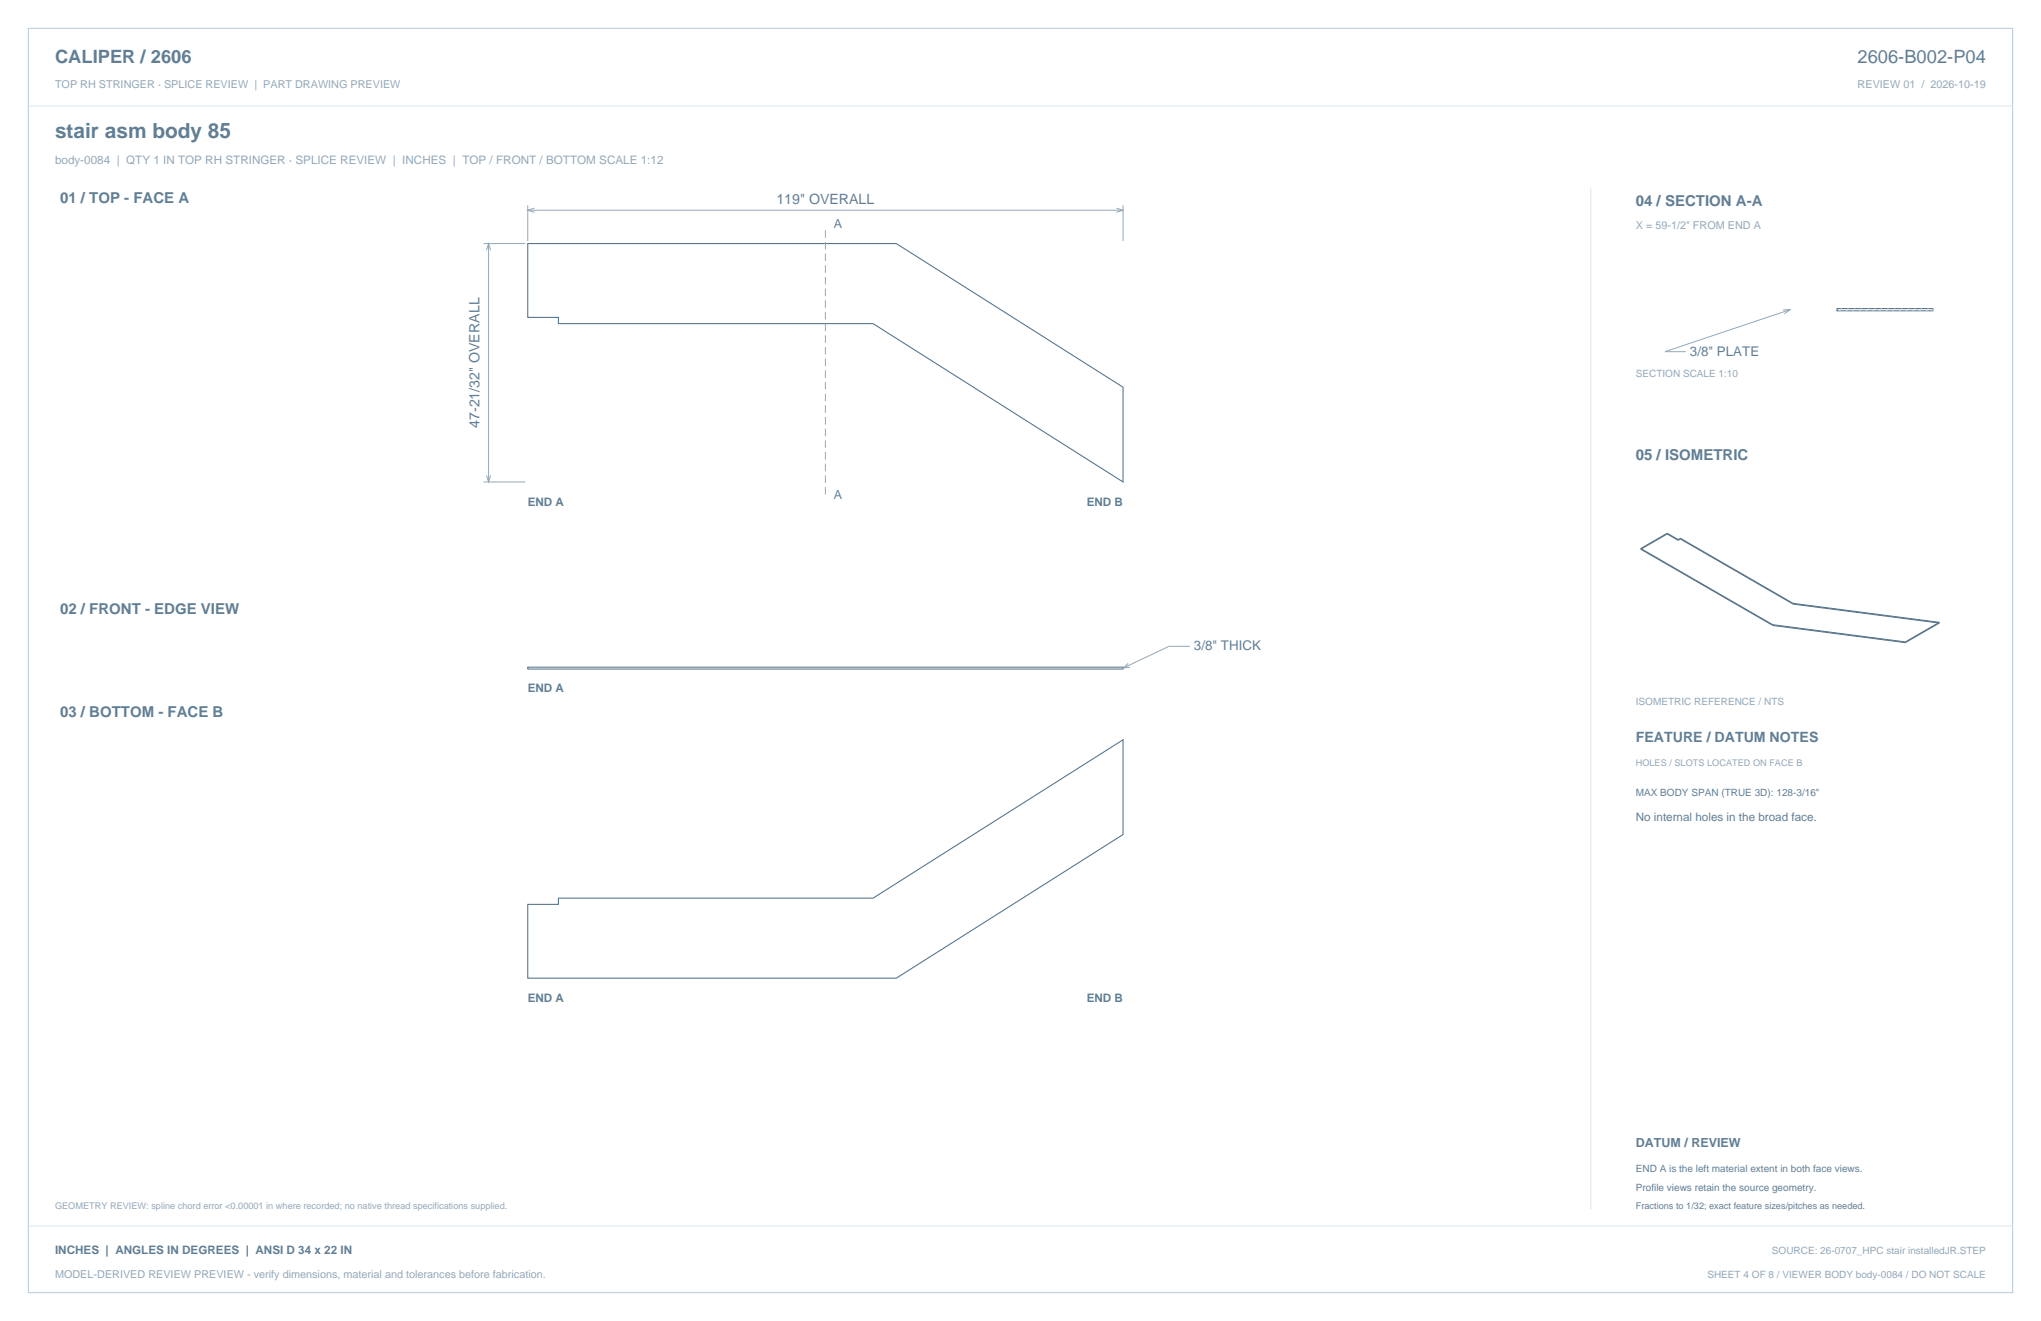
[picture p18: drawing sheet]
<svg xmlns="http://www.w3.org/2000/svg" width="864mm" height="559mm" viewBox="0 0 864 559" stroke-linecap="round" stroke-linejoin="round" font-family="sans-serif">
<defs><g id="words">
<text font-size="8.8" fill="#617e94" x="23.3" y="58.2">stair asm body 85</text>
<g font-size="7.8" fill="#617e94">
<text x="23.3" y="26.8">CALIPER / 2606</text>
<text x="786" y="26.8">2606-B002-P04</text>
</g>
<g font-size="6.3" fill="#617e94">
<text x="25.4" y="86.1">01 / TOP - FACE A</text>
<text x="692.1" y="87.1">04 / SECTION A-A</text>
<text x="692.1" y="194.4">05 / ISOMETRIC</text>
<text x="25.4" y="259.6">02 / FRONT - EDGE VIEW</text>
<text x="25.4" y="303.4">03 / BOTTOM - FACE B</text>
</g>
<g font-size="6" fill="#617e94">
<text x="328.5" y="86.1">119&quot; OVERALL</text>
<text x="202.8" y="181" transform="rotate(-90 202.8 181)">47-21/32&quot; OVERALL</text>
<text x="692.1" y="314">FEATURE / DATUM NOTES</text>
</g>
<g font-size="5.6" fill="#617e94">
<text x="715.1" y="150.5">3/8&quot; PLATE</text>
<text x="505.2" y="275.2">3/8&quot; THICK</text>
</g>
<g font-size="5.3" fill="#617e94">
<text x="352.8" y="96.3">A</text>
<text x="352.8" y="210.9">A</text>
<text x="692.1" y="485.1">DATUM / REVIEW</text>
</g>
<text font-size="4.9" fill="#93a8b9" x="23.3" y="69.5">body-0084 | QTY 1 IN TOP RH STRINGER · SPLICE REVIEW | INCHES | TOP / FRONT / BOTTOM SCALE 1:12</text>
<g font-size="4.9" fill="#617e94">
<text x="223.3" y="214.1">END A</text>
<text x="459.8" y="214.1">END B</text>
<text x="223.3" y="292.9">END A</text>
<text x="692.1" y="347.5">No internal holes in the broad face.</text>
<text x="223.3" y="423.7">END A</text>
<text x="459.8" y="423.7">END B</text>
<text x="23.3" y="530.6">INCHES | ANGLES IN DEGREES | ANSI D 34 x 22 IN</text>
</g>
<g font-size="4.6" fill="#93a8b9">
<text x="23.3" y="37">TOP RH STRINGER · SPLICE REVIEW | PART DRAWING PREVIEW</text>
<text x="786" y="37">REVIEW 01 / 2026-10-19</text>
<text x="692.1" y="97">X = 59-1/2&quot; FROM END A</text>
<text x="23.3" y="540.5">MODEL-DERIVED REVIEW PREVIEW - verify dimensions, material and tolerances before fabrication.</text>
</g>
<g font-size="4.2" fill="#93a8b9">
<text x="692.1" y="159.3">SECTION SCALE 1:10</text>
<text x="692.1" y="298.1">ISOMETRIC REFERENCE / NTS</text>
<text x="749.7" y="530.6">SOURCE: 26-0707_HPC stair installedJR.STEP</text>
<text x="722.4" y="540.5">SHEET 4 OF 8 / VIEWER BODY body-0084 / DO NOT SCALE</text>
</g>
<g font-size="4.2" fill="#617e94">
<text x="692.1" y="336.9">MAX BODY SPAN (TRUE 3D): 128-3/16&quot;</text>
<text x="692.1" y="495.7">END A is the left material extent in both face views.</text>
<text x="692.1" y="503.8">Profile views retain the source geometry.</text>
</g>
<g font-size="3.9" fill="#93a8b9">
<text x="692.1" y="323.8">HOLES / SLOTS LOCATED ON FACE B</text>
<text x="23.3" y="511.5">GEOMETRY REVIEW: spline chord error &lt;0.00001 in where recorded; no native thread specifications supplied.</text>
</g>
<text font-size="3.9" fill="#617e94" x="692.1" y="511.5">Fractions to 1/32; exact feature sizes/pitches as needed.</text>
</g></defs>
<path d="M12 12h839.6v534.8h-839.6z" fill="none" stroke="#b8cad8" stroke-width=".42"/>
<path d="M12 44.8h839.6M673.1 79.4v432.1" fill="none" stroke="#dbe5ed" stroke-width=".42"/>
<path d="M223.3 103h155.9l96 60.8v40.1l-105.8-67h-133.1v-2.6h-13zM223.3 382.6h13v-2.7h133.1l105.8-67v40.1l-96 60.8h-155.9z" fill="none" stroke="#536f85" stroke-width=".44"/>
<path d="M223.3 86.8v15.2M223.3 88.9h251.9M226.1 88l-2.8 .9 2.8 .9M472.4 88l2.8 .9-2.8 .9M475.2 86.8v15.2M204.6 103h17.6M205.8 105.9l.9-2.9 .9 2.9M206.7 103v100.9M204.6 203.9h17.6M205.8 201.1l.9 2.8 .9-2.8M503.4 273.4h-8.8l-19.4 9.2M477.4 280.6l-2.2 2 2.9-.4" fill="none" stroke="#93a8b9" stroke-width=".42"/>
<path d="M349.2 97.4v111.8" fill="none" stroke="#93a8b9" stroke-width=".42" stroke-dasharray="3.2 1.8" stroke-linecap="butt"/>
<path d="M223.3 282.2h251.9v.8h-251.9z" fill="none" stroke="#536f85" stroke-width=".42"/>
<path d="M777.3 130.5h40.6v1h-40.6z" fill-rule="evenodd" fill="#f2f6f9" stroke="#536f85" stroke-width=".42"/>
<g fill="none" stroke="#dbe5ed" stroke-width=".42">
<path d="M779.3 130.5l-1 1M782.1 130.5l-.9 1M784.9 130.5l-.9 1M787.8 130.5l-1 1M790.6 130.5l-1 1M793.4 130.5l-1 1M796.2 130.5l-.9 1M799 130.5l-.9 1M801.9 130.5l-1 1M804.7 130.5l-1 1M807.5 130.5l-.9 1M810.3 130.5l-.9 1"/>
<path d="M813.2 130.5l-1 1M816 130.5l-1 1M817.9 130.5l-.1 1M12 518.6h839.6"/>
</g>
<path d="M754.5 131.1l2.9-.1-2.4 1.7M757.4 131l-52.9 17.8h8.8" fill="none" stroke="#93a8b9" stroke-width=".42"/>
<g fill="none" stroke="#536f85" stroke-width=".42">
<path d="M694.3 232l55.8 32.3M694.3 232.3l55.8 32.3M694.3 232v.3M705.4 225.6l4.7 2.6M705.4 225.6v.3M705.4 225.9l-11.1 6.4M705.4 225.6l-11.1 6.4M705.4 225.9l4.7 2.7M710.1 228.2v.4M711 227.7l-.9 .5M711 227.7l47.7 27.5M711 227.7v.3"/>
<path d="M711 228l-.9 .6M711 228l47.7 27.5M758.7 255.5l61.9 8.1M758.7 255.2v.3M758.7 255.2l61.9 8M750.1 264.6l56.1 7.3M750.1 264.3v.3M750.1 264.3l56.1 7.2M806.2 271.5v.4M820.6 263.6l-14.4 8.3M820.6 263.2l-14.4 8.3M820.6 263.2v.4"/>
</g>
<use href="#words"/>
</svg>
